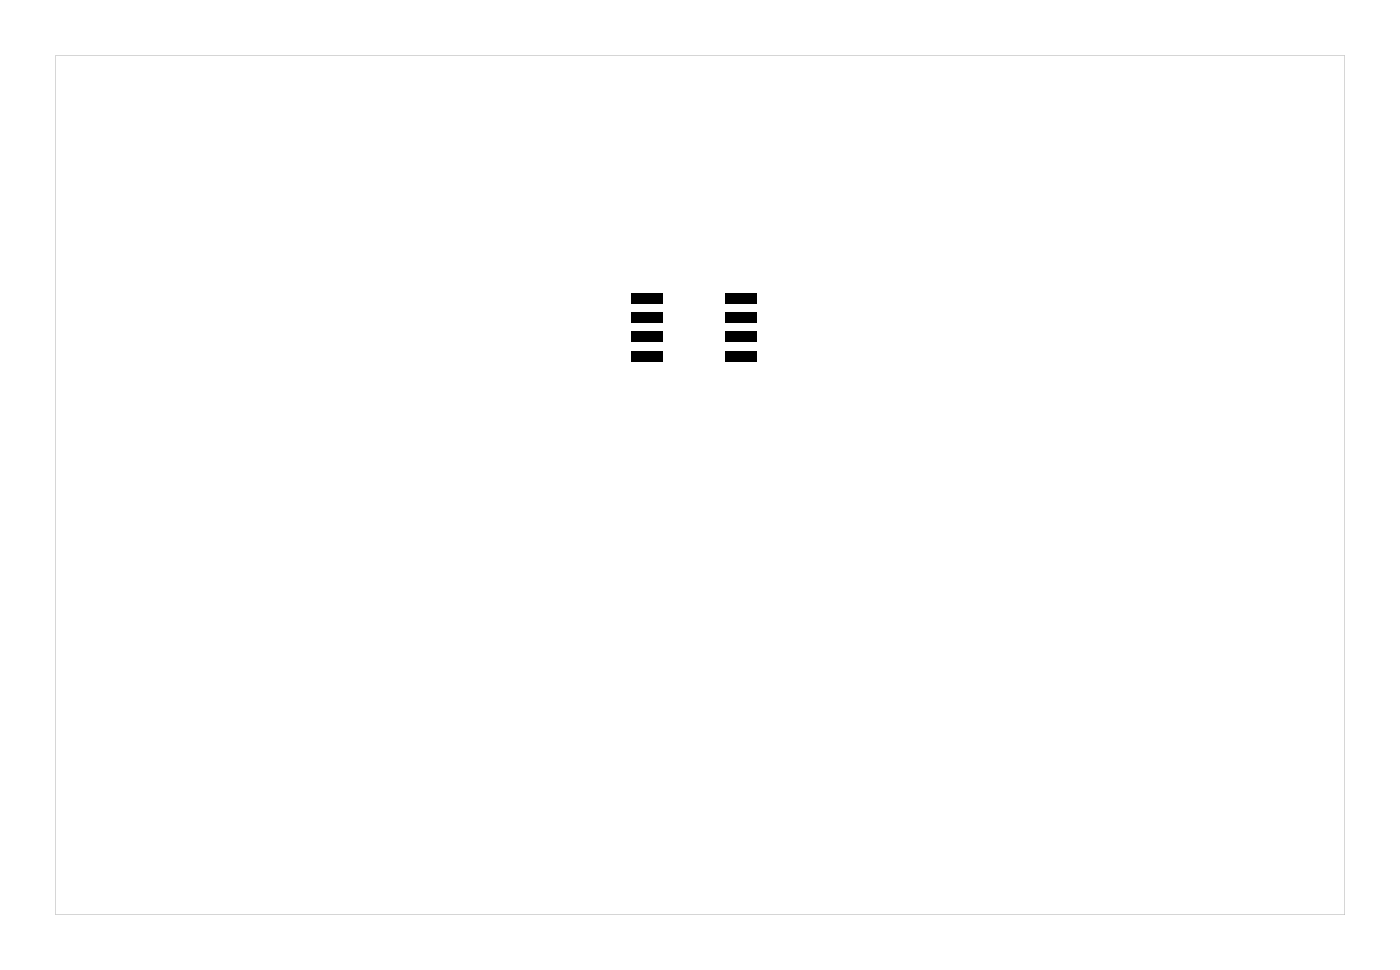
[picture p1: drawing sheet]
<svg xmlns="http://www.w3.org/2000/svg" width="92mm" height="63mm" viewBox="0 0 92 63" stroke-linecap="round" stroke-linejoin="round" font-family="sans-serif">
<g fill="#000">
<path d="M41.4 19.2h2v.7h-2zM47.5 19.2h2.1v.7h-2.1zM41.4 23h2v.7h-2zM41.4 21.7h2v.7h-2zM41.4 20.5h2v.6h-2zM47.5 20.5h2.1v.6h-2.1zM47.5 21.7h2.1v.7h-2.1zM47.5 23h2.1v.7h-2.1z"/>
<path d="M3.6 3.6v56.3h84.5v-56.3zM3.6 3.6h84.5v56.3h-84.5z"/>
</g>
</svg>
